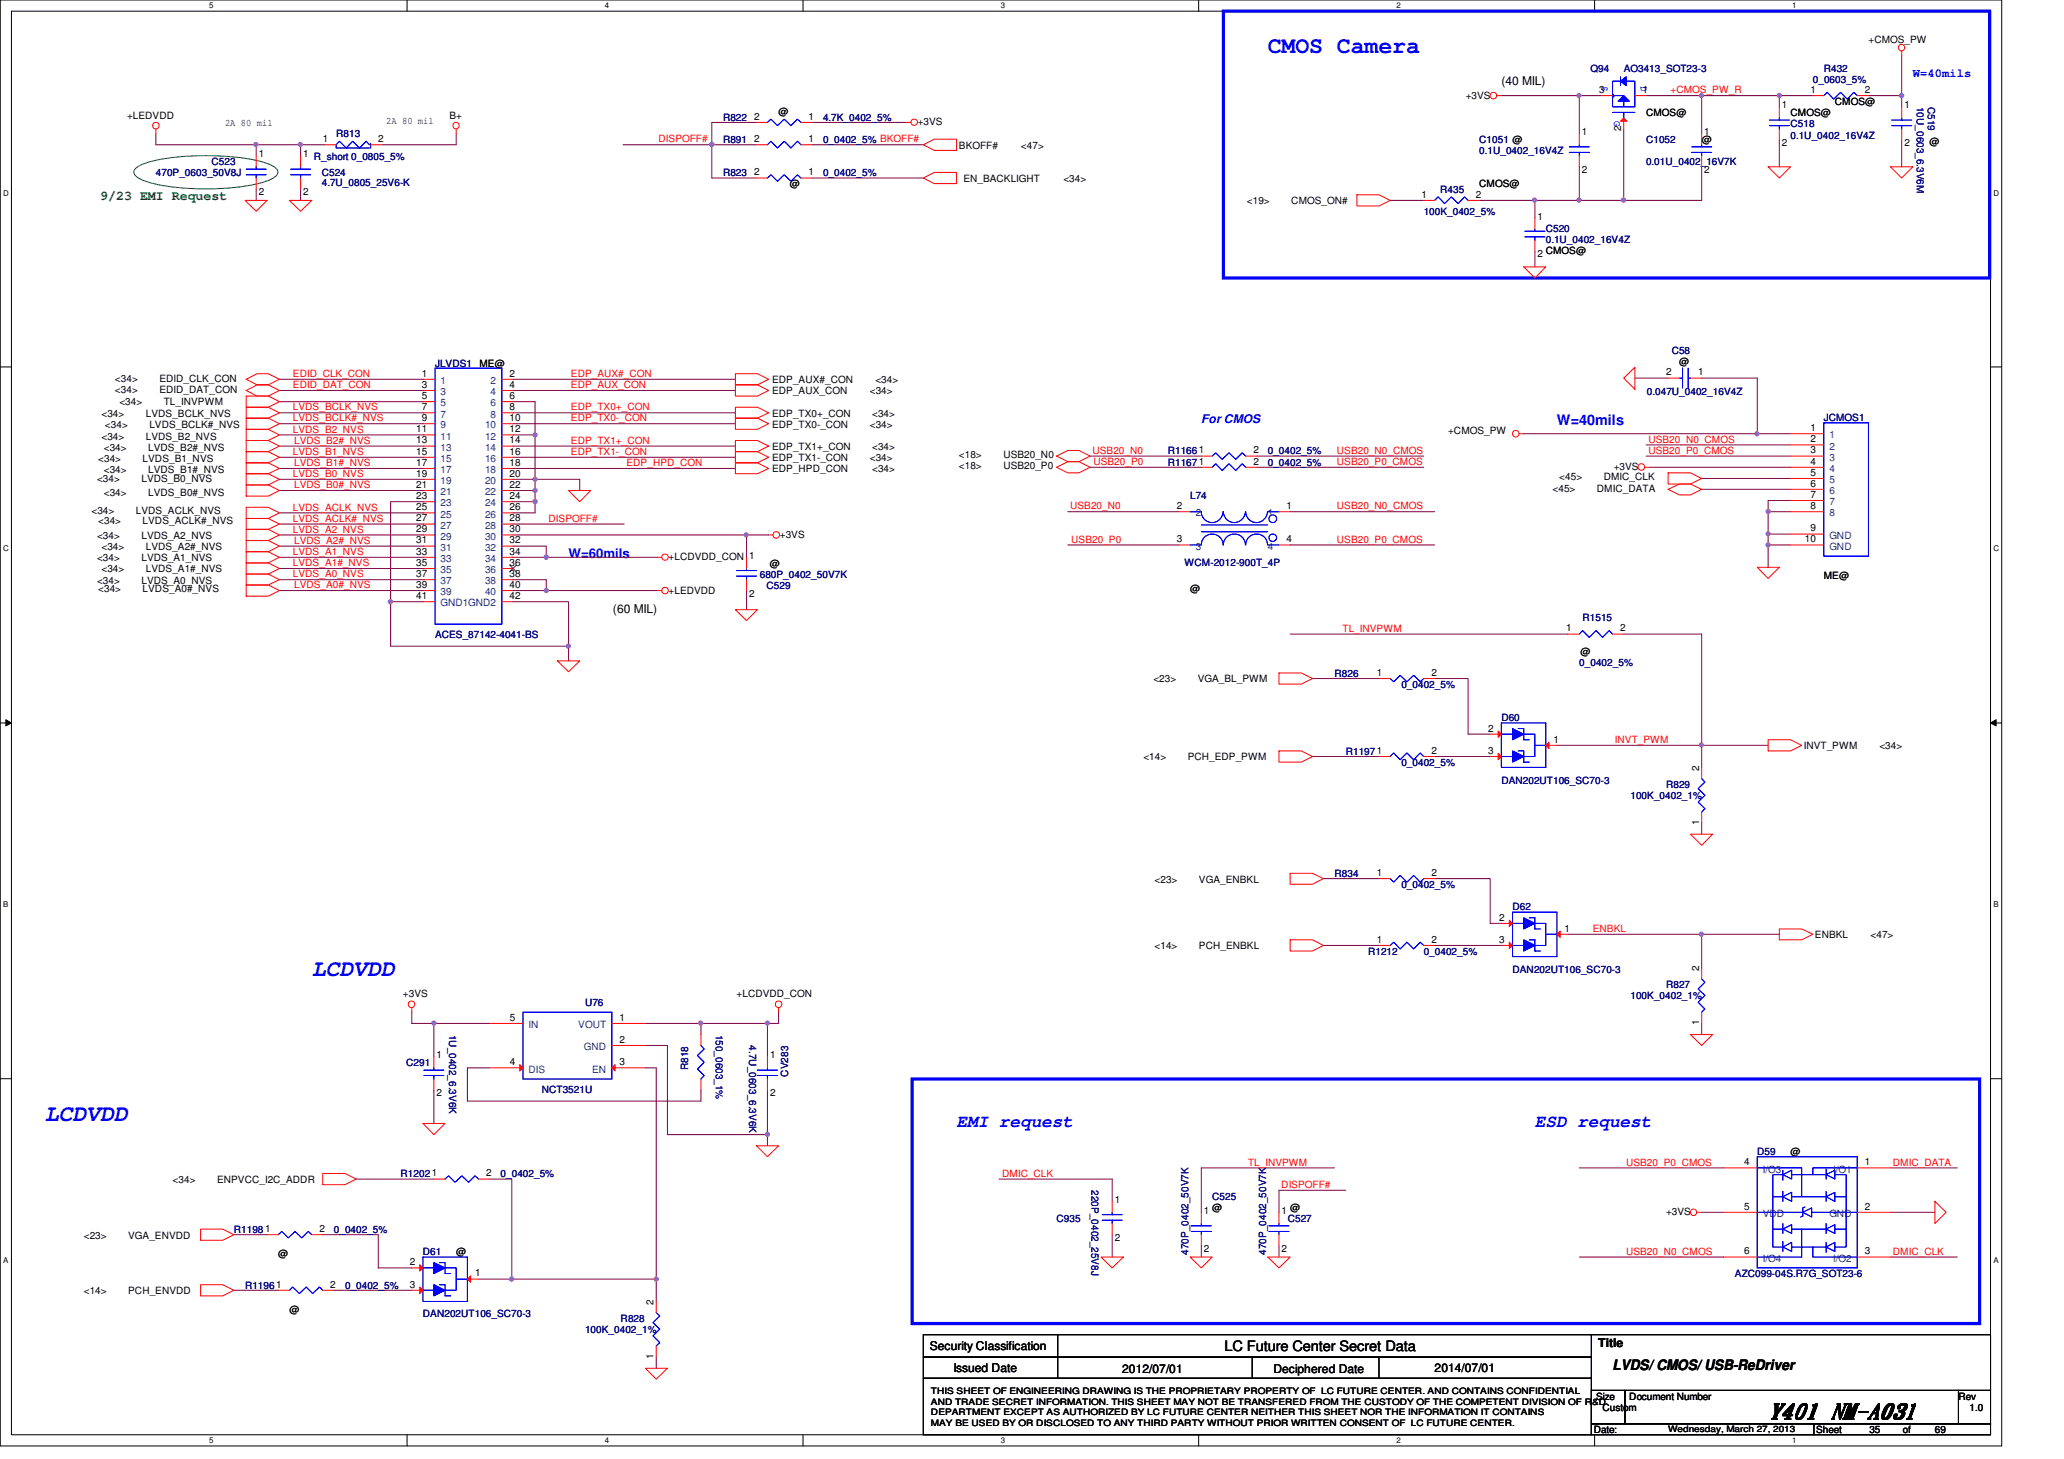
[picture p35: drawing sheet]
<svg xmlns="http://www.w3.org/2000/svg" width="297mm" height="210mm" viewBox="0 0 297 210" stroke-linecap="round" stroke-linejoin="round" font-family="sans-serif">
<defs><g id="words">
<g font-size="3.3" fill="#00f">
<text x="182.5" y="7.6">CMOS Camera</text>
<text x="44.9" y="140.5">LCDVDD</text>
<text x="6.4" y="161.2">LCDVDD</text>
</g>
<text font-size="3" x="254.5" y="204">Y401 NM-A031</text>
<g font-size="2.5" fill="#00f">
<text x="137.7" y="162.1">EMI request</text>
<text x="220.9" y="162.1">ESD request</text>
</g>
<text font-size="2.1" fill="#00f" x="224.1" y="61.1">W=40mils</text>
<g font-size="2.1">
<text x="176.2" y="194.4">LC Future Center Secret Data</text>
<text x="232.1" y="197.1">LVDS/ CMOS/ USB-ReDriver</text>
</g>
<text font-size="1.9" fill="#008000" x="14.4" y="28.8">9/23 EMI Request</text>
<text font-size="1.9" fill="#00f" x="81.8" y="80.3">W=60mils</text>
<g font-size="1.7" fill="#00f">
<text x="275.3" y="11.1">W=40mils</text>
<text x="172.9" y="60.8">For CMOS</text>
</g>
<g font-size="1.7">
<text x="216.1" y="12.2">(40 MIL)</text>
<text x="88.2" y="88.2">(60 MIL)</text>
<text x="133.8" y="194.3">Security Classification</text>
<text x="137.2" y="197.3">Issued Date</text>
<text x="161.5" y="197.5">2012/07/01</text>
<text x="183.3" y="197.5">Deciphered Date</text>
<text x="206.5" y="197.3">2014/07/01</text>
<text x="230" y="193.8">Title</text>
</g>
<g font-size="1.4" fill="#000080">
<text x="228.9" y="10.3">Q94</text>
<text x="233.7" y="10.3">AO3413_SOT23-3</text>
<text x="260.9" y="11.9">0_0603_5%</text>
<text x="262.5" y="10.3">R432</text>
<text x="104.1" y="17.4">R822</text>
<text x="118.4" y="17.4">4.7K_0402_5%</text>
<text x="275.8" y="15.4" transform="rotate(90 275.8 15.4)">10U_0603_6.3V6M</text>
<text x="277.4" y="15.4" transform="rotate(90 277.4 15.4)">C519</text>
<text x="30.4" y="23.7">C523</text>
<text x="45.2" y="23">R_short 0_0805_5%</text>
<text x="48.4" y="19.8">R813</text>
<text x="104.1" y="20.6">R891</text>
<text x="118.4" y="20.6">0_0402_5% BKOFF#</text>
<text x="212.9" y="20.6">C1051 @</text>
<text x="212.9" y="22.2">0.1U_0402_16V4Z</text>
<text x="236.9" y="20.6">C1052</text>
<text x="236.9" y="23.7">0.01U_0402_16V7K</text>
<text x="257.7" y="18.3">C518</text>
<text x="257.7" y="19.9">0.1U_0402_16V4Z</text>
<text x="22.4" y="25.4">470P_0603_50V8J</text>
<text x="46.3" y="25.4">C524</text>
<text x="46.3" y="26.8">4.7U_0805_25V6-K</text>
<text x="104.1" y="25.4">R823</text>
<text x="118.4" y="25.4">0_0402_5%</text>
<text x="207.3" y="27.8">R435</text>
<text x="204.9" y="31">100K_0402_5%</text>
<text x="222.5" y="33.4">C520</text>
<text x="222.5" y="35">0.1U_0402_16V4Z</text>
<text x="62.6" y="52.7">JLVDS1</text>
<text x="240.6" y="51">C58</text>
<text x="237" y="56.9">0.047U_0402_16V4Z</text>
<text x="168.1" y="65.4">R11661</text>
<text x="182.5" y="65.4">0_0402_5%</text>
<text x="262.5" y="60.6">JCMOS1</text>
<text x="168.1" y="67">R11671</text>
<text x="171.3" y="71.8">L74</text>
<text x="182.5" y="67">0_0402_5%</text>
<text x="109.3" y="83.1">680P_0402_50V7K</text>
<text x="170.5" y="81.4">WCM-2012-900T_4P</text>
<text x="110.3" y="84.8">C529</text>
<text x="227.7" y="89.4">R1515</text>
<text x="62.6" y="91.8">ACES_87142-4041-BS</text>
<text x="227.3" y="95.8">0_0402_5%</text>
<text x="192.1" y="97.4">R826</text>
<text x="201.7" y="99">0_0402_5%</text>
<text x="216.1" y="103.8">D60</text>
<text x="193.7" y="108.6">R11971</text>
<text x="201.7" y="110.2">0_0402_5%</text>
<text x="216.1" y="112.7">DAN202UT106_SC70-3</text>
<text x="239.8" y="113.4">R829</text>
<text x="234.7" y="115">100K_0402_1%</text>
<text x="192.1" y="126.2">R834</text>
<text x="201.7" y="127.8">0_0402_5%</text>
<text x="217.7" y="131">D62</text>
<text x="196.9" y="137.4">R1212</text>
<text x="204.9" y="137.4">0_0402_5%</text>
<text x="217.7" y="140">DAN202UT106_SC70-3</text>
<text x="234.7" y="143.8">100K_0402_1%</text>
<text x="239.8" y="142.2">R827</text>
<text x="64.6" y="148.8" transform="rotate(90 64.6 148.8)">1U_0402_6.3V6K</text>
<text x="84.2" y="144.7">U76</text>
<text x="103" y="148.8" transform="rotate(90 103 148.8)">150_0603_1%</text>
<text x="58.5" y="153.4">C291</text>
<text x="99" y="154" transform="rotate(-90 99 154)">R818</text>
<text x="107.8" y="150.4" transform="rotate(90 107.8 150.4)">4.7U_0603_6.3V6K</text>
<text x="113.4" y="154.9" transform="rotate(-90 113.4 154.9)">CV283</text>
<text x="78" y="157.2">NCT3521U</text>
<text x="252.9" y="166.2">D59</text>
<text x="57.7" y="169.4">R12021</text>
<text x="72" y="169.4">0_0402_5%</text>
<text x="157.1" y="171.2" transform="rotate(90 157.1 171.2)">220P_0402_25V8J</text>
<text x="174.5" y="172.6">C525</text>
<text x="33.7" y="177.4">R11981</text>
<text x="48" y="177.4">0_0402_5%</text>
<text x="152.1" y="175.8">C935</text>
<text x="185.3" y="175.8">C527</text>
<text x="35.3" y="185.4">R11961</text>
<text x="49.7" y="185.4">0_0402_5%</text>
<text x="60.9" y="180.6">D61</text>
<text x="171" y="180.5" transform="rotate(-90 171 180.5)">470P_0402_50V7K</text>
<text x="182.2" y="180.5" transform="rotate(-90 182.2 180.5)">470P_0402_50V7K</text>
<text x="249.7" y="183.8">AZC099-04S.R7G_SOT23-6</text>
<text x="60.9" y="189.5">DAN202UT106_SC70-3</text>
<text x="84.2" y="191.8">100K_0402_1%</text>
<text x="89.3" y="190.2">R828</text>
</g>
<g font-size="1.4">
<text x="268.9" y="6.2">+CMOS_PW</text>
<text x="18.3" y="17.1">+LEDVDD</text>
<text x="55.6" y="17.8">2A 80 mil</text>
<text x="64.7" y="17.1">B+</text>
<text x="108.5" y="17.2">2</text>
<text x="112.1" y="16.6">@</text>
<text x="116.4" y="17.2">1</text>
<text x="132.1" y="18">+3VS</text>
<text x="210.9" y="14.2">+3VS</text>
<text x="230.2" y="13.4">3</text>
<text x="236.4" y="13.4">1</text>
<text x="236.9" y="16.7">CMOS@</text>
<text x="256.5" y="15.6">1</text>
<text x="257.7" y="16.7">CMOS@</text>
<text x="260.6" y="13.4">1</text>
<text x="264.1" y="15.1">CMOS@</text>
<text x="268.4" y="13.4">2</text>
<text x="274.1" y="15.6">1</text>
<text x="32.4" y="18.2">2A 80 mil</text>
<text x="37.2" y="22.6">1</text>
<text x="43.6" y="22.6">1</text>
<text x="46.5" y="20.4">1</text>
<text x="54.4" y="20.4">2</text>
<text x="108.5" y="20.4">2</text>
<text x="116.4" y="20.4">1</text>
<text x="138" y="21.4">BKOFF#</text>
<text x="146.9" y="21.4">&lt;47&gt;</text>
<text x="227.7" y="19.4">1</text>
<text x="233.3" y="18.9" transform="rotate(-90 233.3 18.9)">2</text>
<text x="244.9" y="20.6">@</text>
<text x="245.3" y="19.4">1</text>
<text x="256.5" y="21">2</text>
<text x="274.1" y="21">2</text>
<text x="277.7" y="20.9">@</text>
<text x="37.2" y="28.1">2</text>
<text x="43.6" y="28.1">2</text>
<text x="108.5" y="25.2">2</text>
<text x="113.7" y="27">@</text>
<text x="116.4" y="25.2">1</text>
<text x="138.6" y="26.2">EN_BACKLIGHT</text>
<text x="153" y="26.2">&lt;34&gt;</text>
<text x="179.4" y="29.4">&lt;19&gt;</text>
<text x="185.8" y="29.4">CMOS_ON#</text>
<text x="204.6" y="28.4">1</text>
<text x="212.4" y="28.4">2</text>
<text x="212.9" y="27">CMOS@</text>
<text x="227.7" y="24.8">2</text>
<text x="245.3" y="24.8">2</text>
<text x="221.3" y="31.6">1</text>
<text x="221.3" y="37">2</text>
<text x="222.5" y="36.6">CMOS@</text>
<text x="69" y="52.7">ME@</text>
<text x="241.7" y="52.6">@</text>
<text x="14.6" y="59.9">&lt;34&gt;</text>
<text x="16.5" y="55">&lt;34&gt;</text>
<text x="16.5" y="56.6">&lt;34&gt;</text>
<text x="17.2" y="58.3">&lt;34&gt;</text>
<text x="21" y="59.9">LVDS_BCLK_NVS</text>
<text x="22.9" y="55">EDID_CLK_CON</text>
<text x="22.9" y="56.6">EDID_DAT_CON</text>
<text x="23.6" y="58.3">TL_INVPWM</text>
<text x="60.7" y="54.2">1</text>
<text x="60.7" y="55.8">3</text>
<text x="60.7" y="57.4">5</text>
<text x="60.7" y="59">7</text>
<text x="73.3" y="54.2">2</text>
<text x="73.3" y="55.8">4</text>
<text x="73.3" y="57.4">6</text>
<text x="73.3" y="59">8</text>
<text x="111.1" y="56.7">EDP_AUX_CON</text>
<text x="111.1" y="55.1">EDP_AUX#_CON</text>
<text x="111.1" y="59.9">EDP_TX0+_CON</text>
<text x="125.2" y="56.7">&lt;34&gt;</text>
<text x="125.5" y="59.9">&lt;34&gt;</text>
<text x="126" y="55.1">&lt;34&gt;</text>
<text x="239.8" y="54">2</text>
<text x="244.4" y="54">1</text>
<text x="14.6" y="63.3">&lt;34&gt;</text>
<text x="14.9" y="64.9">&lt;34&gt;</text>
<text x="15.1" y="61.5">&lt;34&gt;</text>
<text x="21" y="63.3">LVDS_B2_NVS</text>
<text x="21.3" y="64.9">LVDS_B2#_NVS</text>
<text x="21.5" y="61.5">LVDS_BCLK#_NVS</text>
<text x="59.9" y="62.2">11</text>
<text x="59.9" y="63.8">13</text>
<text x="59.9" y="65.4">15</text>
<text x="60.7" y="60.6">9</text>
<text x="73.3" y="60.6">10</text>
<text x="73.3" y="62.2">12</text>
<text x="73.3" y="63.8">14</text>
<text x="73.3" y="65.4">16</text>
<text x="111.1" y="64.7">EDP_TX1+_CON</text>
<text x="111.1" y="61.5">EDP_TX0-_CON</text>
<text x="125.2" y="61.5">&lt;34&gt;</text>
<text x="125.5" y="64.7">&lt;34&gt;</text>
<text x="138" y="65.9">&lt;18&gt;</text>
<text x="144.4" y="65.9">USB20_N0</text>
<text x="180.4" y="65.2">2</text>
<text x="208.4" y="62.5">+CMOS_PW</text>
<text x="260.6" y="62">1</text>
<text x="260.6" y="63.6">2</text>
<text x="260.6" y="65.2">3</text>
<text x="14" y="69.4">&lt;34&gt;</text>
<text x="14.1" y="66.5">&lt;34&gt;</text>
<text x="14.9" y="68.1">&lt;34&gt;</text>
<text x="14.9" y="71.3">&lt;34&gt;</text>
<text x="20.4" y="69.4">LVDS_B0_NVS</text>
<text x="20.5" y="66.5">LVDS_B1_NVS</text>
<text x="21.3" y="68.1">LVDS_B1#_NVS</text>
<text x="21.3" y="71.3">LVDS_B0#_NVS</text>
<text x="59.9" y="67">17</text>
<text x="59.9" y="68.6">19</text>
<text x="59.9" y="70.2">21</text>
<text x="59.9" y="71.8">23</text>
<text x="73.3" y="67">18</text>
<text x="73.3" y="68.6">20</text>
<text x="73.3" y="70.2">22</text>
<text x="73.3" y="71.8">24</text>
<text x="111.1" y="67.9">EDP_HPD_CON</text>
<text x="111.1" y="66.3">EDP_TX1-_CON</text>
<text x="125.2" y="66.3">&lt;34&gt;</text>
<text x="125.5" y="67.9">&lt;34&gt;</text>
<text x="138" y="67.4">&lt;18&gt;</text>
<text x="144.4" y="67.4">USB20_P0</text>
<text x="180.4" y="66.8">2</text>
<text x="223.4" y="70.8">&lt;45&gt;</text>
<text x="224.4" y="69">&lt;45&gt;</text>
<text x="229.8" y="70.8">DMIC_DATA</text>
<text x="230.8" y="69">DMIC_CLK</text>
<text x="232.2" y="67.6">+3VS</text>
<text x="260.6" y="66.8">4</text>
<text x="260.6" y="68.5">5</text>
<text x="260.6" y="70">6</text>
<text x="260.6" y="71.6">7</text>
<text x="13.2" y="74">&lt;34&gt;</text>
<text x="14" y="77.5">&lt;34&gt;</text>
<text x="14.1" y="75.4">&lt;34&gt;</text>
<text x="19.6" y="74">LVDS_ACLK_NVS</text>
<text x="20.4" y="77.5">LVDS_A2_NVS</text>
<text x="20.5" y="75.4">LVDS_ACLK#_NVS</text>
<text x="59.9" y="73.4">25</text>
<text x="59.9" y="75">27</text>
<text x="59.9" y="76.6">29</text>
<text x="73.3" y="73.4">26</text>
<text x="73.3" y="75">28</text>
<text x="73.3" y="76.6">30</text>
<text x="112.2" y="77.4">+3VS</text>
<text x="169.4" y="73.2">2</text>
<text x="185.2" y="73.2">1</text>
<text x="260.6" y="73.2">8</text>
<text x="260.6" y="76.5">9</text>
<text x="14" y="80.7">&lt;34&gt;</text>
<text x="14" y="83.9">&lt;34&gt;</text>
<text x="14.6" y="79.1">&lt;34&gt;</text>
<text x="14.6" y="82.3">&lt;34&gt;</text>
<text x="20.4" y="80.7">LVDS_A1_NVS</text>
<text x="20.4" y="83.9">LVDS_A0_NVS</text>
<text x="21" y="79.1">LVDS_A2#_NVS</text>
<text x="21" y="82.3">LVDS_A1#_NVS</text>
<text x="59.9" y="78.2">31</text>
<text x="59.9" y="79.8">33</text>
<text x="59.9" y="81.4">35</text>
<text x="59.9" y="83">37</text>
<text x="73.3" y="78.2">32</text>
<text x="73.3" y="79.8">34</text>
<text x="73.3" y="81.4">36</text>
<text x="73.3" y="83">38</text>
<text x="96.2" y="80.6">+LCDVDD_CON 1</text>
<text x="110.8" y="81.5">@</text>
<text x="169.4" y="78">3</text>
<text x="185.2" y="78">4</text>
<text x="259.8" y="78">10</text>
<text x="262.5" y="83.3">ME@</text>
<text x="14.1" y="85.2">&lt;34&gt;</text>
<text x="20.5" y="85.2">LVDS_A0#_NVS</text>
<text x="59.9" y="84.6">39</text>
<text x="59.9" y="86.2">41</text>
<text x="73.3" y="86.2">42</text>
<text x="73.3" y="84.6">40</text>
<text x="96.2" y="85.4">+LEDVDD</text>
<text x="107.8" y="85.9">2</text>
<text x="171.3" y="85.2">@</text>
<text x="225.4" y="90.8">1</text>
<text x="227.5" y="94.2">@</text>
<text x="233.2" y="90.8">2</text>
<text x="166" y="98.2">&lt;23&gt;</text>
<text x="172.4" y="98.2">VGA_BL_PWM</text>
<text x="198.2" y="97.2">1</text>
<text x="206" y="97.2">2</text>
<text x="214.2" y="105.2">2</text>
<text x="223.6" y="106.8">1</text>
<text x="259.6" y="107.8">INVT_PWM</text>
<text x="270.5" y="107.8">&lt;34&gt;</text>
<text x="164.5" y="109.4">&lt;14&gt;</text>
<text x="170.9" y="109.4">PCH_EDP_PWM</text>
<text x="206" y="108.5">2</text>
<text x="214.2" y="108.5">3</text>
<text x="244.5" y="110.9" transform="rotate(-90 244.5 110.9)">2</text>
<text x="244.5" y="118.7" transform="rotate(-90 244.5 118.7)">1</text>
<text x="166.2" y="127">&lt;23&gt;</text>
<text x="172.5" y="127">VGA_ENBKL</text>
<text x="198.2" y="126">1</text>
<text x="206" y="126">2</text>
<text x="166.2" y="136.6">&lt;14&gt;</text>
<text x="172.5" y="136.6">PCH_ENBKL</text>
<text x="198.2" y="135.6">1</text>
<text x="206" y="135.6">2</text>
<text x="215.8" y="132.5">2</text>
<text x="215.8" y="135.6">3</text>
<text x="225.2" y="134">1</text>
<text x="261.2" y="135">ENBKL</text>
<text x="269.2" y="135">&lt;47&gt;</text>
<text x="58" y="143.5">+3VS</text>
<text x="106" y="143.5">+LCDVDD_CON</text>
<text x="244.5" y="139.7" transform="rotate(-90 244.5 139.7)">2</text>
<text x="73.4" y="146.9">5</text>
<text x="89.2" y="146.9">1</text>
<text x="244.5" y="147.5" transform="rotate(-90 244.5 147.5)">1</text>
<text x="62.8" y="152.2">1</text>
<text x="73.4" y="153.2">4</text>
<text x="89.2" y="150">2</text>
<text x="89.2" y="153.2">3</text>
<text x="110.8" y="152.2">1</text>
<text x="62.8" y="157.7">2</text>
<text x="110.8" y="157.7">2</text>
<text x="251" y="167.6">4</text>
<text x="257.7" y="166.2">@</text>
<text x="268.4" y="167.6">1</text>
<text x="24.8" y="170.2">&lt;34&gt;</text>
<text x="31.2" y="170.2">ENPVCC_I2C_ADDR</text>
<text x="70" y="169.2">2</text>
<text x="160.4" y="173">1</text>
<text x="12.1" y="178.2">&lt;23&gt;</text>
<text x="18.5" y="178.2">VGA_ENVDD</text>
<text x="46" y="177.2">2</text>
<text x="160.4" y="178.5">2</text>
<text x="173.3" y="174.6">1</text>
<text x="174.5" y="174.2">@</text>
<text x="184.4" y="174.6">1</text>
<text x="185.7" y="174.2">@</text>
<text x="239.8" y="174.8">+3VS</text>
<text x="251" y="174">5</text>
<text x="268.4" y="174">2</text>
<text x="40" y="180.9">@</text>
<text x="47.5" y="185.3">2</text>
<text x="59" y="182">2</text>
<text x="59" y="185.3">3</text>
<text x="65.7" y="180.6">@</text>
<text x="68.4" y="183.6">1</text>
<text x="173.3" y="180.1">2</text>
<text x="184.4" y="180.1">2</text>
<text x="251" y="180.5">6</text>
<text x="268.4" y="180.5">3</text>
<text x="12.1" y="186.2">&lt;14&gt;</text>
<text x="18.5" y="186.2">PCH_ENVDD</text>
<text x="41.7" y="188.9">@</text>
<text x="94.1" y="187.7" transform="rotate(-90 94.1 187.7)">2</text>
<text x="94.1" y="195.5" transform="rotate(-90 94.1 195.5)">1</text>
<text x="229.7" y="201.4">Size</text>
<text x="230.6" y="203">Custom</text>
<text x="234.5" y="201.4">Document Number</text>
<text x="281.9" y="201.4">Rev</text>
<text x="283.5" y="203">1.0</text>
<text x="229.4" y="206.2">Date:</text>
<text x="261.4" y="206.2">Sheet</text>
<text x="269" y="206.2">35</text>
<text x="273.9" y="206.2">of</text>
<text x="278.5" y="206.2">69</text>
</g>
<g font-size="1.4" fill="#00f">
<text x="230.5" y="12.3" transform="rotate(90 230.5 12.3)">S</text>
<text x="232.3" y="17.4" transform="rotate(90 232.3 17.4)">G</text>
<text x="236.1" y="12.3" transform="rotate(90 236.1 12.3)">D</text>
</g>
<g font-size="1.4" fill="#f00">
<text x="240.4" y="13.4">+CMOS_PW_R</text>
<text x="94.8" y="20.5">DISPOFF#</text>
<text x="42.2" y="59.1">LVDS_BCLK_NVS</text>
<text x="42.2" y="54.2">EDID_CLK_CON</text>
<text x="42.2" y="55.8">EDID_DAT_CON</text>
<text x="82.2" y="54.2">EDP_AUX#_CON</text>
<text x="82.2" y="55.8">EDP_AUX_CON</text>
<text x="82.2" y="59.1">EDP_TX0+_CON</text>
<text x="42.2" y="60.6">LVDS_BCLK#_NVS</text>
<text x="42.2" y="62.2">LVDS_B2_NVS</text>
<text x="42.2" y="65.4">LVDS_B1_NVS</text>
<text x="42.3" y="63.8">LVDS_B2#_NVS</text>
<text x="82.2" y="60.6">EDP_TX0-_CON</text>
<text x="82.2" y="63.8">EDP_TX1+_CON</text>
<text x="82.2" y="65.4">EDP_TX1-_CON</text>
<text x="157.2" y="65.3">USB20_N0</text>
<text x="192.4" y="65.3">USB20_N0_CMOS</text>
<text x="237.2" y="65.3">USB20_P0_CMOS</text>
<text x="237.2" y="63.7">USB20_N0_CMOS</text>
<text x="42.2" y="68.6">LVDS_B0_NVS</text>
<text x="42.3" y="67.1">LVDS_B1#_NVS</text>
<text x="42.3" y="70.2">LVDS_B0#_NVS</text>
<text x="90.2" y="67.1">EDP_HPD_CON</text>
<text x="157.3" y="66.9">USB20_P0</text>
<text x="192.4" y="66.9">USB20_P0_CMOS</text>
<text x="42.2" y="73.4">LVDS_ACLK_NVS</text>
<text x="42.2" y="75.1">LVDS_ACLK#_NVS</text>
<text x="42.2" y="76.6">LVDS_A2_NVS</text>
<text x="78.9" y="75.1">DISPOFF#</text>
<text x="154" y="73.3">USB20_N0</text>
<text x="192.4" y="73.3">USB20_N0_CMOS</text>
<text x="42.2" y="81.4">LVDS_A1#_NVS</text>
<text x="42.2" y="79.8">LVDS_A1_NVS</text>
<text x="42.2" y="83.1">LVDS_A0_NVS</text>
<text x="42.3" y="78.2">LVDS_A2#_NVS</text>
<text x="154.2" y="78.1">USB20_P0</text>
<text x="192.4" y="78.1">USB20_P0_CMOS</text>
<text x="42.3" y="84.6">LVDS_A0#_NVS</text>
<text x="193.2" y="90.9">TL_INVPWM</text>
<text x="232.4" y="106.9">INVT_PWM</text>
<text x="229.2" y="134.1">ENBKL</text>
<text x="179.6" y="167.7">TL_INVPWM</text>
<text x="234" y="167.7">USB20_P0_CMOS</text>
<text x="272.4" y="167.7">DMIC_DATA</text>
<text x="144.2" y="169.3">DMIC_CLK</text>
<text x="184.4" y="170.9">DISPOFF#</text>
<text x="234" y="180.5">USB20_N0_CMOS</text>
<text x="272.4" y="180.5">DMIC_CLK</text>
</g>
<g font-size="1.4" fill="#004080">
<text x="63.4" y="55.2">1</text>
<text x="63.4" y="56.9">3</text>
<text x="63.4" y="58.5">5</text>
<text x="70.6" y="55.2">2</text>
<text x="70.6" y="56.9">4</text>
<text x="70.6" y="58.5">6</text>
<text x="63.4" y="60.1">7</text>
<text x="63.4" y="61.6">9</text>
<text x="63.4" y="63.2">11</text>
<text x="63.4" y="64.9">13</text>
<text x="69.8" y="61.6">10</text>
<text x="69.8" y="63.2">12</text>
<text x="69.8" y="64.9">14</text>
<text x="70.6" y="60.1">8</text>
<text x="263.3" y="63.1">1</text>
<text x="263.3" y="64.7">2</text>
<text x="63.4" y="66.5">15</text>
<text x="63.4" y="68.1">17</text>
<text x="63.4" y="69.6">19</text>
<text x="63.4" y="71.2">21</text>
<text x="69.8" y="66.5">16</text>
<text x="69.8" y="68.1">18</text>
<text x="69.8" y="69.6">20</text>
<text x="69.8" y="71.2">22</text>
<text x="263.3" y="66.3">3</text>
<text x="263.3" y="67.9">4</text>
<text x="263.3" y="69.5">5</text>
<text x="263.3" y="71.1">6</text>
<text x="63.4" y="72.9">23</text>
<text x="63.4" y="74.5">25</text>
<text x="63.4" y="76.1">27</text>
<text x="63.4" y="77.6">29</text>
<text x="69.8" y="72.9">24</text>
<text x="69.8" y="74.5">26</text>
<text x="69.8" y="76.1">28</text>
<text x="69.8" y="77.6">30</text>
<text x="172.1" y="74.3">2</text>
<text x="182.5" y="74.3">1</text>
<text x="263.3" y="72.7">7</text>
<text x="263.3" y="74.3">8</text>
<text x="263.3" y="77.5">GND</text>
<text x="63.4" y="79.2">31</text>
<text x="63.4" y="80.9">33</text>
<text x="63.4" y="82.5">35</text>
<text x="69.8" y="79.2">32</text>
<text x="69.8" y="80.9">34</text>
<text x="69.8" y="82.5">36</text>
<text x="172.1" y="79.1">3</text>
<text x="182.5" y="79.1">4</text>
<text x="263.3" y="79.1">GND</text>
<text x="63.4" y="84.1">37</text>
<text x="63.4" y="85.6">39</text>
<text x="63.4" y="87.2">GND1GND2</text>
<text x="69.8" y="84.1">38</text>
<text x="69.8" y="85.6">40</text>
<text x="76.1" y="147.9">IN</text>
<text x="83.2" y="147.9">VOUT</text>
<text x="76.1" y="154.3">DIS</text>
<text x="84" y="151.1">GND</text>
<text x="85.2" y="154.3">EN</text>
<text x="253.7" y="168.7">I/O3</text>
<text x="263.8" y="168.7">I/O1</text>
<text x="253.7" y="175.1">VDD</text>
<text x="263.3" y="175.1">GND</text>
<text x="253.7" y="181.5">I/O4</text>
<text x="263.8" y="181.5">I/O2</text>
</g>
<g font-size="1.3">
<text x="134" y="200.6">THIS SHEET OF ENGINEERING DRAWING IS THE PROPRIETARY PROPERTY OF LC FUTURE CENTER. AND CONTAINS CONFIDENTIAL</text>
<text x="134" y="202.1">AND TRADE SECRET INFORMATION. THIS SHEET MAY NOT BE TRANSFERED FROM THE CUSTODY OF THE COMPETENT DIVISION OF R&amp;D</text>
<text x="134" y="203.6">DEPARTMENT EXCEPT AS AUTHORIZED BY LC FUTURE CENTER NEITHER THIS SHEET NOR THE INFORMATION IT CONTAINS</text>
<text x="134" y="205.1">MAY BE USED BY OR DISCLOSED TO ANY THIRD PARTY WITHOUT PRIOR WRITTEN CONSENT OF LC FUTURE CENTER.</text>
<text x="240.1" y="206">Wednesday, March 27, 2013</text>
</g>
<g font-size="1.1">
<text x="30.1" y="1.1">5</text>
<text x="87" y="1.1">4</text>
<text x="144" y="1.1">3</text>
<text x="201" y="1.1">2</text>
<text x="257.9" y="1.1">1</text>
<text x=".5" y="28.2">D</text>
<text x="286.9" y="28.2">D</text>
<text x=".5" y="79.3">C</text>
<text x="286.9" y="79.3">C</text>
<text x=".5" y="130.6">B</text>
<text x="286.9" y="130.6">B</text>
<text x=".5" y="181.7">A</text>
<text x="286.9" y="181.7">A</text>
<text x="30.1" y="207.6">5</text>
<text x="87" y="207.6">4</text>
<text x="144" y="207.6">3</text>
<text x="201" y="207.6">2</text>
<text x="257.9" y="207.6">1</text>
</g>
</g></defs>
<path d="M0 0h288.1v208h-288.1zM1.6 1.6h284.9v204.8h-284.9z" fill="none" stroke="#000" stroke-width=".14"/>
<g fill="#fff">
<path d="M30.1 .2h.6v1.2h-.6z"/>
<path d="M30.1 206.6h.6v1.2h-.6z"/>
</g>
<path d="M58.6 0v1.6M58.6 206.4v1.6" fill="none" stroke="#000" stroke-width=".14"/>
<g fill="#fff">
<path d="M87 .2h.6v1.2h-.6z"/>
<path d="M87 206.6h.6v1.2h-.6z"/>
</g>
<path d="M115.6 0v1.6M115.6 206.4v1.6" fill="none" stroke="#000" stroke-width=".14"/>
<g fill="#fff">
<path d="M144 .2h.6v1.2h-.6z"/>
<path d="M144 206.6h.6v1.2h-.6z"/>
</g>
<path d="M172.5 0v1.6M172.5 206.4v1.6" fill="none" stroke="#000" stroke-width=".14"/>
<g fill="#fff">
<path d="M201 .2h.5v1.2h-.5z"/>
<path d="M201 206.6h.5v1.2h-.5z"/>
</g>
<path d="M229.5 0v1.6M229.5 206.4v1.6" fill="none" stroke="#000" stroke-width=".14"/>
<g fill="#fff">
<path d="M257.9 .2h.6v1.2h-.6z"/>
<path d="M257.9 206.6h.6v1.2h-.6z"/>
<path d="M.5 27.2h.7v1.2h-.7z"/>
<path d="M286.9 27.2h.8v1.2h-.8z"/>
<path d="M.5 78.4h.7v1.1h-.7z"/>
<path d="M286.9 78.4h.8v1.1h-.8z"/>
</g>
<path d="M0 52.8h1.6M286.5 52.8h1.6" fill="none" stroke="#000" stroke-width=".14"/>
<g fill="#fff">
<path d="M.5 129.6h.7v1.2h-.7z"/>
<path d="M286.9 129.6h.7v1.2h-.7z"/>
</g>
<path d="M0 104h1.6M.8 103.5l.8 .5-.8 .4zM286.5 104h1.6M286.5 104l.8-.5v.9z" fill="none" stroke="#000" stroke-width=".14"/>
<path d="M.8 103.5l.8 .5-.8 .4zM286.5 104l.8-.5v.9z" fill="#000"/>
<g fill="#fff">
<path d="M.5 180.8h.7v1.1h-.7z"/>
<path d="M286.9 180.8h.7v1.1h-.7z"/>
</g>
<path d="M0 155.2h1.6M286.5 155.2h1.6" fill="none" stroke="#000" stroke-width=".14"/>
<path d="M176.1 1.6h110.2v38.4h-110.2zM131.3 155.2h153.6v35.2h-153.6z" fill="none" stroke="#00f" stroke-width=".47"/>
<path d="M19.7 24.1a13 13 0 0 1 5.5-1.5 35.4 35.4 0 0 1 13.1 .9 2.05 2.05 0 0 1 1.7 1.3 2.06 2.06 0 0 1-1.7 1.3 34.9 34.9 0 0 1-14.3 .7 11.4 11.4 0 0 1-4.3-1.3l-.3-.4-.1-.3 .1-.4z" fill="none" stroke="#008000" stroke-width=".14"/>
<path d="M244.9 68.8h12.8M244.9 70.4h12.8M252.9 62.4h4.8M160.1 177.6v3.2M172.9 179.2v1.6M184.1 179.2v1.6M192.1 168h-19.2v6.4M193.7 171.2h-9.6v3.2M244.9 174.4h3.2M272.1 168h9.6M272.1 174.4h6.4M272.1 180.8h9.6" fill="none" stroke="#800040" stroke-width=".14"/>
<circle cx="252.9" cy="62.4" r=".3" fill="#f0f"/>
<circle cx="252.9" cy="62.4" r=".3" fill="none" stroke="#f0f" stroke-width=".14"/>
<path d="M235.3 54.4h4.8M244.9 54.4h8v8h-33.6M237.4 67.2h20.3M254.5 78.4v3.2" fill="none" stroke="#800040" stroke-width=".14"/>
<circle cx="254.5" cy="78.4" r=".3" fill="#f0f"/>
<circle cx="254.5" cy="78.4" r=".3" fill="none" stroke="#f0f" stroke-width=".14"/>
<path d="M254.5 78.4h3.2M254.5 72h3.2M257.7 73.6h-3.2v3.2h3.2" fill="none" stroke="#800040" stroke-width=".14"/>
<circle cx="254.5" cy="73.6" r=".31" fill="#f0f"/>
<circle cx="254.5" cy="73.6" r=".31" fill="none" stroke="#f0f" stroke-width=".14"/>
<path d="M254.5 72v1.6M254.5 76.8v1.6" fill="none" stroke="#800040" stroke-width=".14"/>
<circle cx="254.5" cy="76.8" r=".3" fill="#f0f"/>
<circle cx="254.5" cy="76.8" r=".3" fill="none" stroke="#f0f" stroke-width=".14"/>
<g fill="none" stroke="#800040" stroke-width=".14">
<path d="M153.7 73.6h16M153.7 78.4h16M156.9 65.6h16M156.9 67.2h16M180.9 67.2h24M180.9 65.6h24M185.7 78.4h20.8M185.7 73.6h20.8M236.9 65.6h20.8M236.9 64h20.8M224.1 107.2h20.8M214.5 132.8h1.6"/>
<path d="M227.3 168h20.8M227.3 180.8h20.8"/>
</g>
<circle cx="244.9" cy="107.2" r=".3" fill="#f0f"/>
<circle cx="244.9" cy="107.2" r=".3" fill="none" stroke="#f0f" stroke-width=".14"/>
<g fill="none" stroke="#800040" stroke-width=".14">
<path d="M185.7 91.2h40M188.9 97.6h9.6M206.5 97.6h4.8v8h3.2M233.7 91.2h11.2v16M188.9 108.8h9.6M206.5 108.8h8M244.9 107.2h9.6M244.9 107.2v3.2M244.9 118.4v1.6M190.5 126.4h8M190.5 136h8M206.5 136h9.6"/>
<path d="M244.9 134.4h11.2"/>
</g>
<circle cx="244.9" cy="134.4" r=".3" fill="#f0f"/>
<circle cx="244.9" cy="134.4" r=".3" fill="none" stroke="#f0f" stroke-width=".14"/>
<g fill="none" stroke="#800040" stroke-width=".14">
<path d="M206.5 126.4h8v6.4M225.7 134.4h19.2v4.8M100.9 147.2h9.5v4.8M100.9 156.8v1.6h-33.6M244.9 147.2v1.6M33.7 177.6h4.7M46.4 177.6h8v4.8h4.9M51.3 169.6h11.1M70.4 169.6h3.3v14.4h-4.8M33.7 185.6h6.3M48 185.6h11.3M94.4 195.2v1.6"/>
<path d="M94.4 184v3.2"/>
</g>
<circle cx="110.4" cy="147.2" r=".3" fill="#f0f"/>
<circle cx="110.4" cy="147.2" r=".3" fill="none" stroke="#f0f" stroke-width=".14"/>
<circle cx="100.8" cy="147.2" r=".3" fill="#f0f"/>
<circle cx="100.8" cy="147.2" r=".3" fill="none" stroke="#f0f" stroke-width=".14"/>
<path d="M67.3 153.6h3.1M92.9 150.4h3.2v12.8h14.3v-6.4" fill="none" stroke="#800040" stroke-width=".14"/>
<circle cx="110.4" cy="163.2" r=".3" fill="#f0f"/>
<circle cx="110.4" cy="163.2" r=".3" fill="none" stroke="#f0f" stroke-width=".14"/>
<path d="M62.4 147.2v4.8" fill="none" stroke="#800040" stroke-width=".14"/>
<circle cx="62.4" cy="147.2" r=".3" fill="#f0f"/>
<circle cx="62.4" cy="147.2" r=".3" fill="none" stroke="#f0f" stroke-width=".14"/>
<path d="M59.3 145.6v1.6h11.1M62.4 156.8v4.8M67.3 153.6v4.8M92.9 153.6h1.5v30.4M100.9 147.2v1.6M112.1 145.6v1.6h-1.7M110.4 163.2v1.6" fill="none" stroke="#800040" stroke-width=".14"/>
<circle cx="94.4" cy="184" r=".3" fill="#f0f"/>
<circle cx="94.4" cy="184" r=".3" fill="none" stroke="#f0f" stroke-width=".14"/>
<path d="M92.9 147.2h8M73.7 184h20.7" fill="none" stroke="#800040" stroke-width=".14"/>
<circle cx="73.6" cy="184" r=".31" fill="#f0f"/>
<circle cx="73.6" cy="184" r=".31" fill="none" stroke="#f0f" stroke-width=".14"/>
<path d="M256.1 13.8h4.8" fill="none" stroke="#800040" stroke-width=".14"/>
<circle cx="256.1" cy="13.8" r=".3" fill="#f0f"/>
<circle cx="256.1" cy="13.8" r=".3" fill="none" stroke="#f0f" stroke-width=".14"/>
<path d="M227.3 13.8h3.2" fill="none" stroke="#800040" stroke-width=".14"/>
<circle cx="227.2" cy="13.8" r=".3" fill="#f0f"/>
<circle cx="227.2" cy="13.8" r=".3" fill="none" stroke="#f0f" stroke-width=".14"/>
<path d="M244.9 13.8h11.2" fill="none" stroke="#800040" stroke-width=".14"/>
<circle cx="244.9" cy="13.8" r=".3" fill="#f0f"/>
<circle cx="244.9" cy="13.8" r=".3" fill="none" stroke="#f0f" stroke-width=".14"/>
<path d="M233.7 18.6v10.2M236.9 13.8h8v5.4M227.3 24v4.8M244.9 24v4.8" fill="none" stroke="#800040" stroke-width=".14"/>
<circle cx="227.2" cy="28.8" r=".3" fill="#f0f"/>
<circle cx="227.2" cy="28.8" r=".3" fill="none" stroke="#f0f" stroke-width=".14"/>
<path d="M216.1 13.8h11.2v5.4M233.7 28.8h11.2" fill="none" stroke="#800040" stroke-width=".14"/>
<circle cx="233.7" cy="28.8" r=".31" fill="#f0f"/>
<circle cx="233.7" cy="28.8" r=".31" fill="none" stroke="#f0f" stroke-width=".14"/>
<path d="M212.9 28.8h8M220.9 28.8h6.4M220.9 36.2v2.2M220.9 28.8v2.6" fill="none" stroke="#800040" stroke-width=".14"/>
<circle cx="220.9" cy="28.8" r=".3" fill="#f0f"/>
<circle cx="220.9" cy="28.8" r=".3" fill="none" stroke="#f0f" stroke-width=".14"/>
<path d="M256.1 13.8v1.6M268.9 13.8h4.8v1.6M273.7 8v5.8M227.3 28.8h6.4M273.7 20.2v3.8" fill="none" stroke="#800040" stroke-width=".14"/>
<circle cx="273.7" cy="13.8" r=".31" fill="#f0f"/>
<circle cx="273.7" cy="13.8" r=".31" fill="none" stroke="#f0f" stroke-width=".14"/>
<path d="M65.7 19.2v1.6h-10.8M22.4 20.8h20.9M200.1 28.8h4.8M256.1 20.2v3.8" fill="none" stroke="#800040" stroke-width=".14"/>
<circle cx="43.2" cy="20.8" r=".3" fill="#f0f"/>
<circle cx="43.2" cy="20.8" r=".3" fill="none" stroke="#f0f" stroke-width=".14"/>
<circle cx="36.8" cy="20.8" r=".3" fill="#f0f"/>
<circle cx="36.8" cy="20.8" r=".3" fill="none" stroke="#f0f" stroke-width=".14"/>
<path d="M22.4 19.2v1.6M36.9 20.8v1.6M36.9 27.2v1.6M43.3 27.2v1.6M46.8 20.8h-3.5v1.6M89.7 20.8h12.7" fill="none" stroke="#800040" stroke-width=".14"/>
<circle cx="102.4" cy="20.8" r=".3" fill="#f0f"/>
<circle cx="102.4" cy="20.8" r=".3" fill="none" stroke="#f0f" stroke-width=".14"/>
<path d="M102.4 17.6h6.5M116.9 17.6h13.6M108.9 20.8h-6.5v4.8h6.5M116.9 25.6h16M116.9 20.8h16" fill="none" stroke="#800040" stroke-width=".14"/>
<circle cx="102.4" cy="20.8" r=".3" fill="#f0f"/>
<circle cx="102.4" cy="20.8" r=".3" fill="none" stroke="#f0f" stroke-width=".14"/>
<path d="M102.4 17.6v3.2M73.8 54.6h32M73.8 56.2h32M73.8 59.4h32M73.8 61h32M73.8 64.2h32M73.8 67.4h32M77 72.2v1.6h-3.2M77 69h6.4M143.8 169.6h16.3v3.2" fill="none" stroke="#800040" stroke-width=".14"/>
<circle cx="77" cy="69" r=".3" fill="#f0f"/>
<circle cx="77" cy="69" r=".3" fill="none" stroke="#f0f" stroke-width=".14"/>
<path d="M73.8 57.8h3.2v4.8M73.8 62.6h3.2M73.8 69h3.2M73.8 65.8h32M77 69v1.6h-3.2M77 62.6v6.4M83.4 69v1.6" fill="none" stroke="#800040" stroke-width=".14"/>
<circle cx="77" cy="62.6" r=".3" fill="#f0f"/>
<circle cx="77" cy="62.6" r=".3" fill="none" stroke="#f0f" stroke-width=".14"/>
<path d="M73.8 72.2h3.2" fill="none" stroke="#800040" stroke-width=".14"/>
<circle cx="77" cy="72.2" r=".31" fill="#f0f"/>
<circle cx="77" cy="72.2" r=".31" fill="none" stroke="#f0f" stroke-width=".14"/>
<path d="M77 70.6v1.6" fill="none" stroke="#800040" stroke-width=".14"/>
<circle cx="77" cy="70.6" r=".3" fill="#f0f"/>
<circle cx="77" cy="70.6" r=".3" fill="none" stroke="#f0f" stroke-width=".14"/>
<path d="M73.8 75.4h16M73.8 77h36.8M107.4 77v3.2M107.4 85v2.7" fill="none" stroke="#800040" stroke-width=".14"/>
<circle cx="107.4" cy="77" r=".3" fill="#f0f"/>
<circle cx="107.4" cy="77" r=".3" fill="none" stroke="#f0f" stroke-width=".14"/>
<path d="M73.8 78.6h4.8v1.6M73.8 80.2h4.8M78.6 80.2h16" fill="none" stroke="#800040" stroke-width=".14"/>
<circle cx="78.6" cy="80.2" r=".31" fill="#f0f"/>
<circle cx="78.6" cy="80.2" r=".31" fill="none" stroke="#f0f" stroke-width=".14"/>
<path d="M73.8 83.4h4.8v1.6h-4.8" fill="none" stroke="#800040" stroke-width=".14"/>
<circle cx="78.6" cy="85" r=".3" fill="#f0f"/>
<circle cx="78.6" cy="85" r=".3" fill="none" stroke="#f0f" stroke-width=".14"/>
<g fill="none" stroke="#800040" stroke-width=".14">
<path d="M40.2 57.8h20.8M40.2 59.4h20.8M40.2 54.6h20.8M40.2 56.2h20.8M40.2 61h20.8M40.2 62.6h20.8M40.2 64.2h20.8M40.2 65.8h20.8M40.2 67.4h20.8M40.2 70.6h20.8M40.2 69h20.8M40.2 78.6h20.8"/>
<path d="M40.2 77h20.8M40.2 73.8h20.8M40.2 75.4h20.8M56.2 72.2v14.4M40.2 81.8h20.8M40.2 80.2h20.8M40.2 85h20.8M40.2 83.4h20.8M78.6 85h16"/>
</g>
<circle cx="56.2" cy="86.6" r=".31" fill="#f0f"/>
<circle cx="56.2" cy="86.6" r=".31" fill="none" stroke="#f0f" stroke-width=".14"/>
<path d="M56.2 86.6v6.4h25.6v-6.4h-8" fill="none" stroke="#800040" stroke-width=".14"/>
<circle cx="81.8" cy="93" r=".3" fill="#f0f"/>
<circle cx="81.8" cy="93" r=".3" fill="none" stroke="#f0f" stroke-width=".14"/>
<path d="M56.2 72.2h4.8M56.2 86.6h4.8M81.8 93v2.1" fill="none" stroke="#800040" stroke-width=".14"/>
<g fill="none" stroke="#f00" stroke-width=".14">
<path d="M22.4 18.6v.6M65.7 18.6v.6M130.5 17.6h.6M215.4 13.8h.7M273.7 7.4v.6M35.3 28.8h3.1l-1.5 1.6zM41.7 28.8h3.2l-1.6 1.6zM132.9 25.6l1.5-.8h3.3v1.6h-3.3zM132.9 20.8l1.5-.8h3.3v1.6h-3.3zM195.3 28h3.2l1.6 .8-1.6 .8h-3.2zM219.3 38.4h3.2l-1.6 1.6zM254.5 24h3.2l-1.6 1.6z"/>
<path d="M272.1 24h3.2l-1.6 1.6zM35.4 57h3.2l1.6 .8-1.6 .8h-3.2zM35.4 58.6h3.2l1.6 .8-1.6 .8h-3.2zM35.4 54.6l1.6-.8h1.6l1.6 .8-1.6 .8h-1.6zM35.4 56.2l1.6-.8h1.6l1.6 .8-1.6 .8h-1.6zM105.8 55.4h3.2l1.6 .8-1.6 .8h-3.2zM105.8 53.8h3.2l1.6 .8-1.6 .8h-3.2zM105.8 58.6h3.2l1.6 .8-1.6 .8h-3.2zM233.7 54.4l1.6-1.6v3.2zM35.4 60.2h3.2l1.6 .8-1.6 .8h-3.2zM35.4 61.8h3.2l1.6 .8-1.6 .8h-3.2zM35.4 65h3.2l1.6 .8-1.6 .8h-3.2z"/>
<path d="M35.4 63.4h3.2l1.6 .8-1.6 .8h-3.2zM35.4 68.2h3.2l1.6 .8-1.6 .8h-3.2zM35.4 66.6h3.2l1.6 .8-1.6 .8h-3.2zM35.4 73h3.2l1.6 .8-1.6 .8h-3.2zM35.4 69.8h3.2l1.6 .8-1.6 .8h-3.2zM35.4 76.2h3.2l1.6 .8-1.6 .8h-3.2zM35.4 74.6h3.2l1.6 .8-1.6 .8h-3.2zM35.4 79.4h3.2l1.6 .8-1.6 .8h-3.2zM35.4 77.8h3.2l1.6 .8-1.6 .8h-3.2zM81.8 70.6h3.2l-1.6 1.6zM105.8 63.4h3.2l1.6 .8-1.6 .8h-3.2zM105.8 66.6h3.2l1.6 .8-1.6 .8h-3.2z"/>
<path d="M105.8 60.2h3.2l1.6 .8-1.6 .8h-3.2zM105.8 65h3.2l1.6 .8-1.6 .8h-3.2zM110.6 77h.6M152.1 65.6l1.6-.8h1.6l1.6 .8-1.6 .8h-1.6zM152.1 67.2l1.6-.8h1.6l1.6 .8-1.6 .8h-1.6zM218.6 62.4h.7M236.7 67.2h.7M240.1 68h3.2l1.6 .8-1.6 .8h-3.2zM240.1 70.4l1.6-.8h1.6l1.6 .8-1.6 .8h-1.6zM35.4 82.6h3.2l1.6 .8-1.6 .8h-3.2zM35.4 81h3.2l1.6 .8-1.6 .8h-3.2zM35.4 84.2h3.2l1.6 .8-1.6 .8h-3.2z"/>
<path d="M80.2 95.1h3.2l-1.6 1.5zM94.6 80.2h.6M94.6 85h.6M105.8 87.7h3.2l-1.6 1.6zM184.1 96.8h3.2l1.6 .8-1.6 .8h-3.2zM252.9 81.6h3.2l-1.6 1.6zM184.1 108h3.2l1.6 .8-1.6 .8h-3.2zM254.5 106.4h3.2l1.6 .8-1.6 .8h-3.2zM185.7 125.6h3.2l1.6 .8-1.6 .8h-3.2zM185.7 135.2h3.2l1.6 .8-1.6 .8h-3.2zM243.3 120h3.2l-1.6 1.6zM256.1 133.6h3.2l1.6 .8-1.6 .8h-3.2z"/>
<path d="M59.3 145v.6M112.1 145v.6M243.3 148.8h3.2l-1.6 1.6zM28.9 176.8h3.1l1.7 .8-1.7 .8h-3.1zM46.4 168.8h3.3l1.6 .8-1.6 .8h-3.3zM60.9 161.6h3.1l-1.6 1.6zM108.9 164.8h3.2l-1.7 1.6zM244.2 174.4h.7M278.5 172.8l1.6 1.6-1.6 1.6zM28.9 184.8h3.1l1.7 .8-1.7 .8h-3.1zM92.9 196.8h3.2l-1.7 1.6zM158.4 180.8h3.3l-1.6 1.6z"/>
<path d="M171.3 180.8h3.2l-1.6 1.6zM182.5 180.8h3.2l-1.6 1.6z"/>
<circle cx="22.4" cy="18.1" r=".47"/>
<circle cx="65.6" cy="18.1" r=".46"/>
<circle cx="131.6" cy="17.6" r=".46"/>
<circle cx="214.9" cy="13.8" r=".47"/>
<circle cx="273.6" cy="6.9" r=".46"/>
<circle cx="111.7" cy="77" r=".47"/>
<circle cx="218.1" cy="62.4" r=".47"/>
<circle cx="236.2" cy="67.2" r=".47"/>
<circle cx="95.7" cy="85" r=".47"/>
<circle cx="95.7" cy="80.2" r=".46"/>
<circle cx="59.2" cy="144.5" r=".47"/>
<circle cx="112" cy="144.5" r=".47"/>
<circle cx="243.7" cy="174.4" r=".46"/>
</g>
<path d="M132.9 192h96.1v3.2h-96.1zM132.9 195.2h96.1v3.1h-96.1zM132.9 198.3h96.1v8.1h-96.1zM152.2 192v6.3M180.2 195.2v3.1M198.5 195.2v3.1M228.9 192h57.6v8M229 200h4.8v4.9h-4.8zM229 204.9h32v1.5h-32zM233.8 200h48.1v4.9h-48.1zM261 204.9h25.5v1.5h-25.5zM281.9 200h4.6v4.9h-4.6z" fill="none" stroke="#000" stroke-width=".14"/>
<path d="M232.9 14.6l.8-.8 .8 .8z" fill="#00f"/>
<path d="M232.9 14.6l.8-.8 .8 .8z" fill="none" stroke="#00f" stroke-width=".14"/>
<path d="M233.2 11.7l.8-.7v1.3z" fill="#00f"/>
<path d="M232.1 16.2h3.2M233.2 11.7l.8-.7v1.3zM233.2 11v1.3M233.2 11.7h-1.1v2.1v-.2h.1v.3h-.1M233.7 16.2v.8M233.7 14.6v.8M234 11.7h1.3v3.7h-3.2v-1.6h1.6" fill="none" stroke="#00f" stroke-width=".14"/>
<path d="M232.9 14.6l.8-.8 .8 .8z" fill="#00f"/>
<path d="M232.9 14.6l.8-.8 .8 .8z" fill="none" stroke="#00f" stroke-width=".14"/>
<path d="M233.2 11.7l.8-.7v1.3z" fill="#00f"/>
<path d="M232.1 16.2h3.2M233.2 11.7l.8-.7v1.3zM233.2 11v1.3M233.2 11.7h-1.1v2.1v-.2h.1v.3h-.1M233.7 16.2v.8M233.7 14.6v.8M234 11.7h1.3v3.7h-3.2v-1.6h1.6" fill="none" stroke="#00f" stroke-width=".14"/>
<path d="M233.2 17.4l.5-.4 .4 .4z" fill="#f00"/>
<path d="M230.5 13.8h1.6M233.2 17.4l.5-.4 .4 .4zM233.7 17v1.6M235.3 13.8h1.6" fill="none" stroke="#f00" stroke-width=".14"/>
<path d="M217.7 104.8l1.6 .8-1.6 .8z" fill="#00f"/>
<path d="M217.7 104.8l1.6 .8-1.6 .8z" fill="none" stroke="#00f" stroke-width=".14"/>
<path d="M217.7 108l1.6 .8-1.6 .8z" fill="#00f"/>
<path d="M216.1 105.6h1.6M216.1 108.8h1.6M216.1 104h6.4v6.4h-6.4zM217.7 108l1.6 .8-1.6 .8zM218.5 104.8h.8v1.6h.8M218.5 108h.8v1.6h.8M219.3 105.6h1.6v3.2h-1.6M220.9 107.2h1.6" fill="none" stroke="#00f" stroke-width=".14"/>
<path d="M217.7 104.8l1.6 .8-1.6 .8z" fill="#00f"/>
<path d="M217.7 104.8l1.6 .8-1.6 .8z" fill="none" stroke="#00f" stroke-width=".14"/>
<path d="M217.7 108l1.6 .8-1.6 .8z" fill="#00f"/>
<path d="M216.1 105.6h1.6M216.1 108.8h1.6M216.1 104h6.4v6.4h-6.4zM217.7 108l1.6 .8-1.6 .8zM218.5 104.8h.8v1.6h.8M218.5 108h.8v1.6h.8M219.3 105.6h1.6v3.2h-1.6M220.9 107.2h1.6" fill="none" stroke="#00f" stroke-width=".14"/>
<path d="M215.6 105.2l.5 .4-.5 .5z" fill="#f00"/>
<path d="M214.5 105.6h1.6M215.6 105.2l.5 .4-.5 .5z" fill="none" stroke="#f00" stroke-width=".14"/>
<path d="M215.6 108.4l.5 .4-.5 .5z" fill="#f00"/>
<path d="M214.5 108.8h1.6M215.6 108.4l.5 .4-.5 .5z" fill="none" stroke="#f00" stroke-width=".14"/>
<path d="M222.5 107.2l.4-.4v.9z" fill="#f00"/>
<g fill="none" stroke="#f00" stroke-width=".14">
<path d="M227.3 19.2v1.6M273.7 15.4v1.6M273.7 18.6v1.6M227.3 22.4v1.6M61 54.6h1.6M61 56.2h1.6M61 57.8h1.6M61 59.4h1.6M72.2 54.6h1.6M72.2 56.2h1.6M72.2 57.8h1.6M72.2 59.4h1.6"/>
<path d="M240.1 54.4h1.6M243.3 54.4h1.6M61 61h1.6M61 62.6h1.6M61 64.2h1.6M61 65.8h1.6M61 67.4h1.6M61 69h1.6M61 70.6h1.6M61 72.2h1.6M61 73.8h1.6M61 75.4h1.6"/>
<path d="M61 77h1.6M61 78.6h1.6M72.2 61h1.6M72.2 62.6h1.6M72.2 64.2h1.6M72.2 65.8h1.6M72.2 67.4h1.6M72.2 69h1.6M72.2 70.6h1.6M72.2 72.2h1.6M72.2 73.8h1.6M72.2 75.4h1.6"/>
<path d="M72.2 77h1.6M72.2 78.6h1.6M61 80.2h1.6M61 81.8h1.6M61 83.4h1.6M61 85h1.6M61 86.6h1.6M72.2 80.2h1.6M72.2 81.8h1.6M72.2 83.4h1.6M72.2 85h1.6M72.2 86.6h1.6"/>
<path d="M222.5 107.2l.4-.4v.9zM222.5 107.2h1.6M198.5 136h1.6M204.9 136h1.6M38.4 177.6h1.6M44.9 177.6h1.5"/>
</g>
<g fill="none" stroke="#00f" stroke-width=".14">
<path d="M272.2 18.1h2.9M272.2 17.3h2.9M273.7 17v.3M273.7 18.1v.5M225.8 21.9h2.9M225.8 21.1h2.9M227.3 20.8v.3M227.3 21.9v.5M62.6 53h9.6v36.8h-9.6zM241.7 54.4h.4M242.1 53v2.8M242.9 53v2.8"/>
<path d="M242.9 54.4h.4M200.1 136l.5-.4 .9 .9 1-.9 1 .9 .9-.9 .5 .4M40 177.6l.6-.4 .9 .9 1-.9 .9 .9 1-.9 .5 .4"/>
</g>
<path d="M73.4 81.3l.9 1M74.3 81.3l-1 1" fill="none" stroke="#804000" stroke-width=".14"/>
<path d="M219.3 132l1.6 .8-1.6 .8z" fill="#00f"/>
<path d="M219.3 132l1.6 .8-1.6 .8z" fill="none" stroke="#00f" stroke-width=".14"/>
<path d="M219.3 135.2l1.6 .8-1.6 .8z" fill="#00f"/>
<path d="M217.7 132.8h1.6M217.7 136h1.6M217.7 131.2h6.4v6.4h-6.4zM219.3 135.2l1.6 .8-1.6 .8zM220.1 132h.8v1.6h.8M220.1 135.2h.8v1.6h.8M220.9 132.8h1.6v3.2h-1.6M222.5 134.4h1.6" fill="none" stroke="#00f" stroke-width=".14"/>
<path d="M219.3 132l1.6 .8-1.6 .8z" fill="#00f"/>
<path d="M219.3 132l1.6 .8-1.6 .8z" fill="none" stroke="#00f" stroke-width=".14"/>
<path d="M219.3 135.2l1.6 .8-1.6 .8z" fill="#00f"/>
<path d="M217.7 132.8h1.6M217.7 136h1.6M217.7 131.2h6.4v6.4h-6.4zM219.3 135.2l1.6 .8-1.6 .8zM220.1 132h.8v1.6h.8M220.1 135.2h.8v1.6h.8M220.9 132.8h1.6v3.2h-1.6M222.5 134.4h1.6" fill="none" stroke="#00f" stroke-width=".14"/>
<path d="M217.2 132.4l.5 .4-.5 .5z" fill="#f00"/>
<path d="M216.1 132.8h1.6M217.2 132.4l.5 .4-.5 .5z" fill="none" stroke="#f00" stroke-width=".14"/>
<path d="M217.2 135.6l.5 .4-.5 .5z" fill="#f00"/>
<path d="M216.1 136h1.6M217.2 135.6l.5 .4-.5 .5z" fill="none" stroke="#f00" stroke-width=".14"/>
<path d="M224.1 134.4l.4-.5v1z" fill="#f00"/>
<g fill="none" stroke="#f00" stroke-width=".14">
<path d="M244.9 19.2v1.6M256.1 15.4v1.6M256.1 18.6v1.6M46.8 20.8h1.6M53.3 20.8h1.6M108.9 20.8h1.5M115.3 20.8h1.6M244.9 22.4v1.6M169.7 78.4h1.6M169.7 73.6h1.6M172.9 67.2h1.6M172.9 65.6h1.6"/>
<path d="M179.3 67.2h1.6M179.3 65.6h1.6M184.1 73.6h1.6M184.1 78.4h1.6M107.4 80.2v1.6M107.4 83.4v1.6M198.5 97.6h1.6M204.9 97.6h1.6M198.5 108.8h1.6M204.9 108.8h1.6M198.5 126.4h1.6M204.9 126.4h1.6"/>
<path d="M224.1 134.4l.4-.5v1zM224.1 134.4h1.6M88 150.4h4.9M184.1 174.4v1.6M184.1 177.6v1.6M94.4 193.6v1.6M94.4 187.2v1.6"/>
</g>
<g fill="none" stroke="#00f" stroke-width=".14">
<path d="M254.6 18.1h2.9M254.6 17.3h2.9M256.1 17v.3M256.1 18.1v.5M53.2 20.8l-.5-.5-1 1-.9-1-1 1-1-1-.4 .5v.5h4.8M53.3 20.7v.6M110.4 20.8l.6-.5 .9 1 1-1 .9 1 1-1 .5 .5M243.5 21.9h2.8M243.5 21.1h2.8M244.9 20.8v.3M244.9 21.9v.5M171.3 73.6h1.6a1.57 1.57 0 0 0 1.6 1.6 1.57 1.57 0 0 0 1.5-1.6"/>
<path d="M171.3 78.4h1.6a1.57 1.57 0 0 1 1.6-1.6 1.57 1.57 0 0 1 1.5 1.6M172.9 75.5h9.6M172.9 76.5h9.6M174.5 67.2l.5-.5 .9 1 1-1 .9 1 1-1 .5 .5M174.5 65.6l.5-.4 .9 .9 1-.9 .9 .9 1-.9 .5 .4M176.1 73.6a1.59 1.59 0 0 0 1.5 1.6 1.59 1.59 0 0 0 1.6-1.6M176.1 78.4a1.59 1.59 0 0 1 1.5-1.6 1.59 1.59 0 0 1 1.6 1.6M179.3 73.6a1.57 1.57 0 0 0 1.5 1.6 1.57 1.57 0 0 0 1.6-1.6M179.3 78.4a1.57 1.57 0 0 1 1.5-1.6 1.57 1.57 0 0 1 1.6 1.6M182.5 73.6h1.6M182.5 78.4h1.6M106 82.9h2.9"/>
<path d="M106 82.1h2.9M107.4 81.8v.3M107.4 82.9v.5M200.1 97.6l.5 .5 .9-.9 1 .9 1-.9 .9 .9 .5-.5M200.1 108.8l.5-.5 .9 1 1-1 1 1 .9-1 .5 .5M200.1 126.4l.5 .5 .9-1 1 1 1-1 .9 1 .5-.5M75.3 145.6h12.7v9.6h-12.7zM182.6 177.2h2.9M182.6 176.4h2.9M184.1 176v.4M184.1 177.2v.4M94.4 188.8l.5 .5-.9 1 .9 .9-.9 1 .9 1-.5 .4"/>
<circle cx="183.2" cy="74.6" r=".56"/>
<circle cx="183.2" cy="77.4" r=".55"/>
</g>
<path d="M88 153.6l.5-.4v.9z" fill="#f00"/>
<path d="M70.4 147.2h4.9M88 153.6l.5-.4v.9zM88 153.6h4.9" fill="none" stroke="#f00" stroke-width=".14"/>
<path d="M74.8 153.2l.5 .4-.5 .5z" fill="#f00"/>
<path d="M70.4 153.6h4.9M74.8 153.2l.5 .4-.5 .5zM88 147.2h4.9" fill="none" stroke="#f00" stroke-width=".14"/>
<path d="M62.4 181.7l1.6 .7-1.6 .8z" fill="#00f"/>
<path d="M62.4 181.7l1.6 .7-1.6 .8z" fill="none" stroke="#00f" stroke-width=".14"/>
<path d="M62.4 184.8l1.6 .8-1.6 .8z" fill="#00f"/>
<path d="M60.9 182.4h1.5M60.9 185.6h1.5M60.9 180.8h6.4v6.4h-6.4zM62.4 184.8l1.6 .8-1.6 .8zM63.2 181.7h.8v1.5h.9M63.2 184.8h.8v1.6h.9M64 182.4h1.7v3.2h-1.7M65.7 184h1.6" fill="none" stroke="#00f" stroke-width=".14"/>
<path d="M62.4 181.7l1.6 .7-1.6 .8z" fill="#00f"/>
<path d="M62.4 181.7l1.6 .7-1.6 .8z" fill="none" stroke="#00f" stroke-width=".14"/>
<path d="M62.4 184.8l1.6 .8-1.6 .8z" fill="#00f"/>
<path d="M60.9 182.4h1.5M60.9 185.6h1.5M60.9 180.8h6.4v6.4h-6.4zM62.4 184.8l1.6 .8-1.6 .8zM63.2 181.7h.8v1.5h.9M63.2 184.8h.8v1.6h.9M64 182.4h1.7v3.2h-1.7M65.7 184h1.6" fill="none" stroke="#00f" stroke-width=".14"/>
<path d="M60.4 181.9l.5 .5-.5 .5z" fill="#f00"/>
<path d="M59.3 182.4h1.6M60.4 181.9l.5 .5-.5 .5z" fill="none" stroke="#f00" stroke-width=".14"/>
<path d="M60.4 185.2l.5 .4-.5 .5z" fill="#f00"/>
<path d="M59.3 185.6h1.6M60.4 185.2l.5 .4-.5 .5z" fill="none" stroke="#f00" stroke-width=".14"/>
<path d="M67.3 184l.4-.4v.9z" fill="#f00"/>
<g fill="none" stroke="#f00" stroke-width=".14">
<path d="M108.9 17.6h1.5M115.3 17.6h1.6M260.9 13.8h1.6M267.3 13.8h1.6M36.9 22.4v1.6M36.9 25.6v1.6M43.3 22.4v1.6M43.3 25.6v1.6M108.9 25.6h1.5M115.3 25.6h1.6M204.9 28.8h1.6M211.3 28.8h1.6"/>
<path d="M220.9 31.4v1.6M220.9 34.6v1.6M257.7 62.4h4.8M257.7 64h4.8M257.7 65.6h4.8M257.7 67.2h4.8M257.7 68.8h4.8M257.7 70.4h4.8M257.7 72h4.8M257.7 73.6h4.8M257.7 76.8h4.8M257.7 78.4h4.8"/>
<path d="M225.7 91.2h1.6M232.1 91.2h1.6M244.9 116.8v1.6M244.9 110.4v1.6M244.9 139.2v1.6M62.4 152v1.6M62.4 155.2v1.6M100.9 148.8v1.6M100.9 155.2v1.6M110.4 152v1.6M110.4 155.2v1.6M244.9 145.6v1.6"/>
<path d="M62.4 169.6h1.6M68.9 169.6h1.5M160.1 172.8v1.6M160.1 176v1.6M172.9 174.4v1.6M172.9 177.6v1.6M248.1 174.4h4.8M248.1 168h4.8M267.3 174.4h4.8M267.3 168h4.8M40 185.6h1.7M46.4 185.6h1.6"/>
<path d="M67.3 184l.4-.4v.9zM67.3 184h1.6M248.1 180.8h4.8M267.3 180.8h4.8"/>
</g>
<g fill="none" stroke="#00f" stroke-width=".14">
<path d="M110.4 17.6l.6-.5 .9 1 1-1 .9 1 1-1 .5 .5M262.5 13.8l.5-.5 .9 1 1-1 .9 1 1-1 .5 .5M35.4 25.1h2.9M35.4 24.3h2.9M36.9 24v.3M36.9 25.1v.5M41.8 25.1h2.9M41.8 24.3h2.9M43.3 24v.3M43.3 25.1v.5M110.4 25.6l.6-.5 .9 1 1-1 .9 1 1-1 .5 .5M206.5 28.8l.5-.5 .9 1 1-1 .9 1 1-1 .5 .5"/>
<path d="M219.5 34.1h2.8M219.5 33.3h2.8M220.9 33v.3M220.9 34.1v.5M262.5 60.8h6.4v19.2h-6.4zM227.3 91.2l.4-.5 1 1 1-1 .9 1 1-1 .5 .5M244.9 112l.5 .5-1 1 1 .9-1 1 1 .9-.5 .5M61 154.7h2.9M61 154h2.9M62.4 153.6v.4M62.4 154.7v.5M100.9 150.4l.4 .5-.9 .9 .9 1-.9 1 .9 .9-.4 .5"/>
<path d="M109 154.7h2.9M109 154h2.9M110.4 153.6v.4M110.4 154.7v.5M244.9 140.8l.5 .5-1 1 1 .9-1 1 1 1-.5 .4M64 169.6l.6-.4 .9 .9 1-.9 .9 .9 1-.9 .5 .4M158.6 175.6h2.9M158.6 174.8h2.9M160.1 174.4v.4M160.1 175.6v.4M171.4 177.2h2.9M171.4 176.4h2.9"/>
<path d="M172.9 176v.4M172.9 177.2v.4M252.9 174.4h6.6M252.9 168h6.4v4.2M252.9 166.4h14.4v16h-14.4zM255.1 172.2h1.5M255.1 176.8h1.5M256.6 178.6v1.4M256.6 179.4l1.2-.7v1.3zM256.6 172.2l1.2-.7v1.3zM256.6 171.4v1.4M256.6 176v1.5"/>
<path d="M256.6 168.4v1.4M256.6 169l1.2-.6v1.2zM256.6 176.8l1.2-.6v1.3zM256.6 169h-1.5v10.4h1.5M257.8 179.4h5M257.8 169h5M257.8 172.2h5M257.8 176.8h5M259.3 176.8v4h-6.4M259.5 174.4l1.2-.6v1.3zM259.8 173.7l-.3 .1v1.1l-.4 .2M260.7 174.4h6.6"/>
<path d="M260.9 179.4v1.4h6.4M262.8 176v1.5M262.8 178.7v1.5M262.8 179.4l1.3-.7v1.3zM262.8 168.2v1.4M262.8 169l1.3-.6v1.2zM262.8 171.4v1.4M262.8 172.2l1.3-.7v1.3zM262.8 176.8l1.3-.6v1.3zM264.1 169h1.6v10.4h-1.6M264.1 176.8h1.6M264.1 172.2h1.6"/>
<path d="M267.3 168h-6.4v1M41.7 185.6l.4-.4 1 .9 1-.9 .9 .9 1-.9 .4 .4"/>
</g>
<circle cx="252.9" cy="62.4" r=".3" fill="#f0f"/>
<circle cx="252.9" cy="62.4" r=".3" fill="none" stroke="#f0f" stroke-width=".14"/>
<circle cx="254.5" cy="78.4" r=".3" fill="#f0f"/>
<circle cx="254.5" cy="78.4" r=".3" fill="none" stroke="#f0f" stroke-width=".14"/>
<circle cx="254.5" cy="73.6" r=".31" fill="#f0f"/>
<circle cx="254.5" cy="73.6" r=".31" fill="none" stroke="#f0f" stroke-width=".14"/>
<circle cx="254.5" cy="76.8" r=".3" fill="#f0f"/>
<circle cx="254.5" cy="76.8" r=".3" fill="none" stroke="#f0f" stroke-width=".14"/>
<circle cx="244.9" cy="107.2" r=".3" fill="#f0f"/>
<circle cx="244.9" cy="107.2" r=".3" fill="none" stroke="#f0f" stroke-width=".14"/>
<circle cx="244.9" cy="134.4" r=".3" fill="#f0f"/>
<circle cx="244.9" cy="134.4" r=".3" fill="none" stroke="#f0f" stroke-width=".14"/>
<circle cx="110.4" cy="147.2" r=".3" fill="#f0f"/>
<circle cx="110.4" cy="147.2" r=".3" fill="none" stroke="#f0f" stroke-width=".14"/>
<circle cx="100.8" cy="147.2" r=".3" fill="#f0f"/>
<circle cx="100.8" cy="147.2" r=".3" fill="none" stroke="#f0f" stroke-width=".14"/>
<circle cx="110.4" cy="163.2" r=".3" fill="#f0f"/>
<circle cx="110.4" cy="163.2" r=".3" fill="none" stroke="#f0f" stroke-width=".14"/>
<circle cx="62.4" cy="147.2" r=".3" fill="#f0f"/>
<circle cx="62.4" cy="147.2" r=".3" fill="none" stroke="#f0f" stroke-width=".14"/>
<circle cx="94.4" cy="184" r=".3" fill="#f0f"/>
<circle cx="94.4" cy="184" r=".3" fill="none" stroke="#f0f" stroke-width=".14"/>
<circle cx="73.6" cy="184" r=".31" fill="#f0f"/>
<circle cx="73.6" cy="184" r=".31" fill="none" stroke="#f0f" stroke-width=".14"/>
<circle cx="256.1" cy="13.8" r=".3" fill="#f0f"/>
<circle cx="256.1" cy="13.8" r=".3" fill="none" stroke="#f0f" stroke-width=".14"/>
<circle cx="227.2" cy="13.8" r=".3" fill="#f0f"/>
<circle cx="227.2" cy="13.8" r=".3" fill="none" stroke="#f0f" stroke-width=".14"/>
<circle cx="244.9" cy="13.8" r=".3" fill="#f0f"/>
<circle cx="244.9" cy="13.8" r=".3" fill="none" stroke="#f0f" stroke-width=".14"/>
<circle cx="227.2" cy="28.8" r=".3" fill="#f0f"/>
<circle cx="227.2" cy="28.8" r=".3" fill="none" stroke="#f0f" stroke-width=".14"/>
<circle cx="233.7" cy="28.8" r=".31" fill="#f0f"/>
<circle cx="233.7" cy="28.8" r=".31" fill="none" stroke="#f0f" stroke-width=".14"/>
<circle cx="220.9" cy="28.8" r=".3" fill="#f0f"/>
<circle cx="220.9" cy="28.8" r=".3" fill="none" stroke="#f0f" stroke-width=".14"/>
<circle cx="273.7" cy="13.8" r=".31" fill="#f0f"/>
<circle cx="273.7" cy="13.8" r=".31" fill="none" stroke="#f0f" stroke-width=".14"/>
<circle cx="43.2" cy="20.8" r=".3" fill="#f0f"/>
<circle cx="43.2" cy="20.8" r=".3" fill="none" stroke="#f0f" stroke-width=".14"/>
<circle cx="36.8" cy="20.8" r=".3" fill="#f0f"/>
<circle cx="36.8" cy="20.8" r=".3" fill="none" stroke="#f0f" stroke-width=".14"/>
<circle cx="102.4" cy="20.8" r=".3" fill="#f0f"/>
<circle cx="102.4" cy="20.8" r=".3" fill="none" stroke="#f0f" stroke-width=".14"/>
<circle cx="102.4" cy="20.8" r=".3" fill="#f0f"/>
<circle cx="102.4" cy="20.8" r=".3" fill="none" stroke="#f0f" stroke-width=".14"/>
<circle cx="77" cy="69" r=".3" fill="#f0f"/>
<circle cx="77" cy="69" r=".3" fill="none" stroke="#f0f" stroke-width=".14"/>
<circle cx="77" cy="62.6" r=".3" fill="#f0f"/>
<circle cx="77" cy="62.6" r=".3" fill="none" stroke="#f0f" stroke-width=".14"/>
<circle cx="77" cy="72.2" r=".31" fill="#f0f"/>
<circle cx="77" cy="72.2" r=".31" fill="none" stroke="#f0f" stroke-width=".14"/>
<circle cx="77" cy="70.6" r=".3" fill="#f0f"/>
<circle cx="77" cy="70.6" r=".3" fill="none" stroke="#f0f" stroke-width=".14"/>
<circle cx="107.4" cy="77" r=".3" fill="#f0f"/>
<circle cx="107.4" cy="77" r=".3" fill="none" stroke="#f0f" stroke-width=".14"/>
<circle cx="78.6" cy="80.2" r=".31" fill="#f0f"/>
<circle cx="78.6" cy="80.2" r=".31" fill="none" stroke="#f0f" stroke-width=".14"/>
<circle cx="78.6" cy="85" r=".3" fill="#f0f"/>
<circle cx="78.6" cy="85" r=".3" fill="none" stroke="#f0f" stroke-width=".14"/>
<circle cx="56.2" cy="86.6" r=".31" fill="#f0f"/>
<circle cx="56.2" cy="86.6" r=".31" fill="none" stroke="#f0f" stroke-width=".14"/>
<circle cx="81.8" cy="93" r=".3" fill="#f0f"/>
<circle cx="81.8" cy="93" r=".3" fill="none" stroke="#f0f" stroke-width=".14"/>
<use href="#words"/>
</svg>
